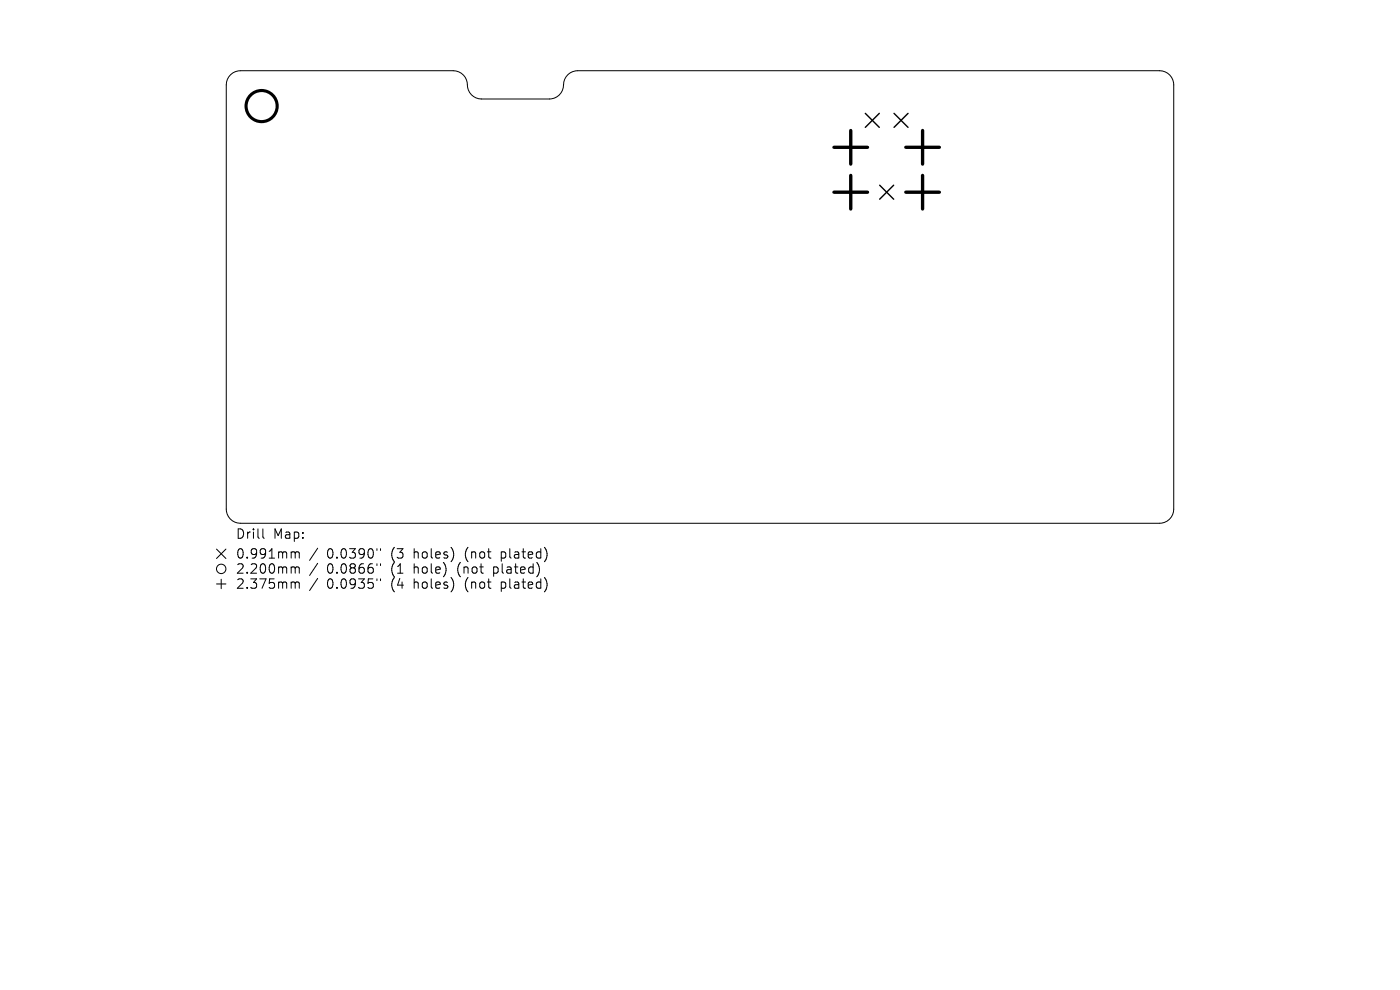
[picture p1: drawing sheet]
<svg xmlns="http://www.w3.org/2000/svg" width="297mm" height="210mm" viewBox="0 0 297 210" stroke-linecap="round" stroke-linejoin="round" font-family="sans-serif">
<defs><g id="words">
<g font-size="2.8">
<text x="49.9" y="114.5">Drill</text>
<text x="49.9" y="118.7">0.991mm</text>
<text x="57.8" y="114.5">Map:</text>
<text x="69.2" y="118.7">0.0390&quot;</text>
<text x="82.8" y="118.7">(3</text>
<text x="87.7" y="118.7">holes)</text>
<text x="98.6" y="118.7">(not</text>
<text x="106.3" y="118.7">plated)</text>
<text x="49.9" y="121.9">2.200mm</text>
<text x="49.9" y="125.1">2.375mm</text>
<text x="69.2" y="121.9">0.0866&quot;</text>
<text x="69.2" y="125.1">0.0935&quot;</text>
<text x="82.8" y="121.9">(1</text>
<text x="82.8" y="125.1">(4</text>
<text x="87.7" y="121.9">hole)</text>
<text x="87.7" y="125.1">holes)</text>
<text x="97" y="121.9">(not</text>
<text x="98.6" y="125.1">(not</text>
<text x="104.7" y="121.9">plated)</text>
<text x="106.3" y="125.1">plated)</text>
</g>
</g></defs>
<g fill="none" stroke="#000" stroke-width=".21">
<path d="M48.9 15.8a3 3 0 0 1 2.1-.8h45.2a3.1 3.1 0 0 1 3 3.5 3 3 0 0 0 3 2.5h14.4a3.2 3.2 0 0 0 3-3.6 3 3 0 0 1 3-2.4h123.4a3 3 0 0 1 3 3v90a3 3 0 0 1-3 3h-195a3 3 0 0 1-3-3v-90a3 3 0 0 1 .9-2.2zM45.9 116.5l2 2M47.9 116.5l-2 2M55.8 112.2v1.7l.3 .3M62.1 117.1l.4 .1 .1 .1M62.6 117.3l.3-.2 .5 .1 .1 1.2M62.6 117.3v1.1M67.4 116.3l-1.7 2.6M67.4 119.5l-1.7 2.6M80 116.4v.4M80 119.6v.4M80.7 116.4v.4"/>
<path d="M80.7 119.6v.4M96 116.5l.2 .9-.2 1.4M115.6 116.2a2.35 2.35 0 0 1 0 2.9M45.9 123.9h2M46.9 122.9v2M62.1 120.3l.4 .1 .1 .1M62.1 123.5l.4 .1 .1 .1M62.6 120.5v1.1M62.6 123.7v1.1M62.6 120.5l.3-.2 .5 .1 .1 1.2M62.6 123.7l.3-.2 .5 .1 .1 1.2M67.4 122.7l-1.7 2.6"/>
<path d="M80 122.8v.4M80.7 122.8v.4M96 122.9l.2 .9-.2 1.4M114.3 120.2l.1 .8-.4 1.3M115.6 122.6a2.35 2.35 0 0 1 0 2.9"/>
<circle cx="46.9" cy="120.7" r="1"/>
</g>
<path d="M183.6 24l2.9 3M186.5 24l-2.9 3M186.6 39.3l3 3M189.6 39.3l-3 3M189.7 24l2.9 3M192.6 24l-2.9 3" fill="none" stroke="#000" stroke-width=".3"/>
<circle cx="55.5" cy="22.5" r="3.3" fill="none" stroke="#000" stroke-width=".66"/>
<path d="M176.9 31.2h7.1M180.5 27.7v7.1M180.5 37.2v7.1M192.2 31.2h7.1M195.7 27.7v7.1M195.7 37.2v7.1M176.9 40.8h7.1M192.2 40.8h7.1" fill="none" stroke="#000" stroke-width=".71"/>
<use href="#words"/>
</svg>
